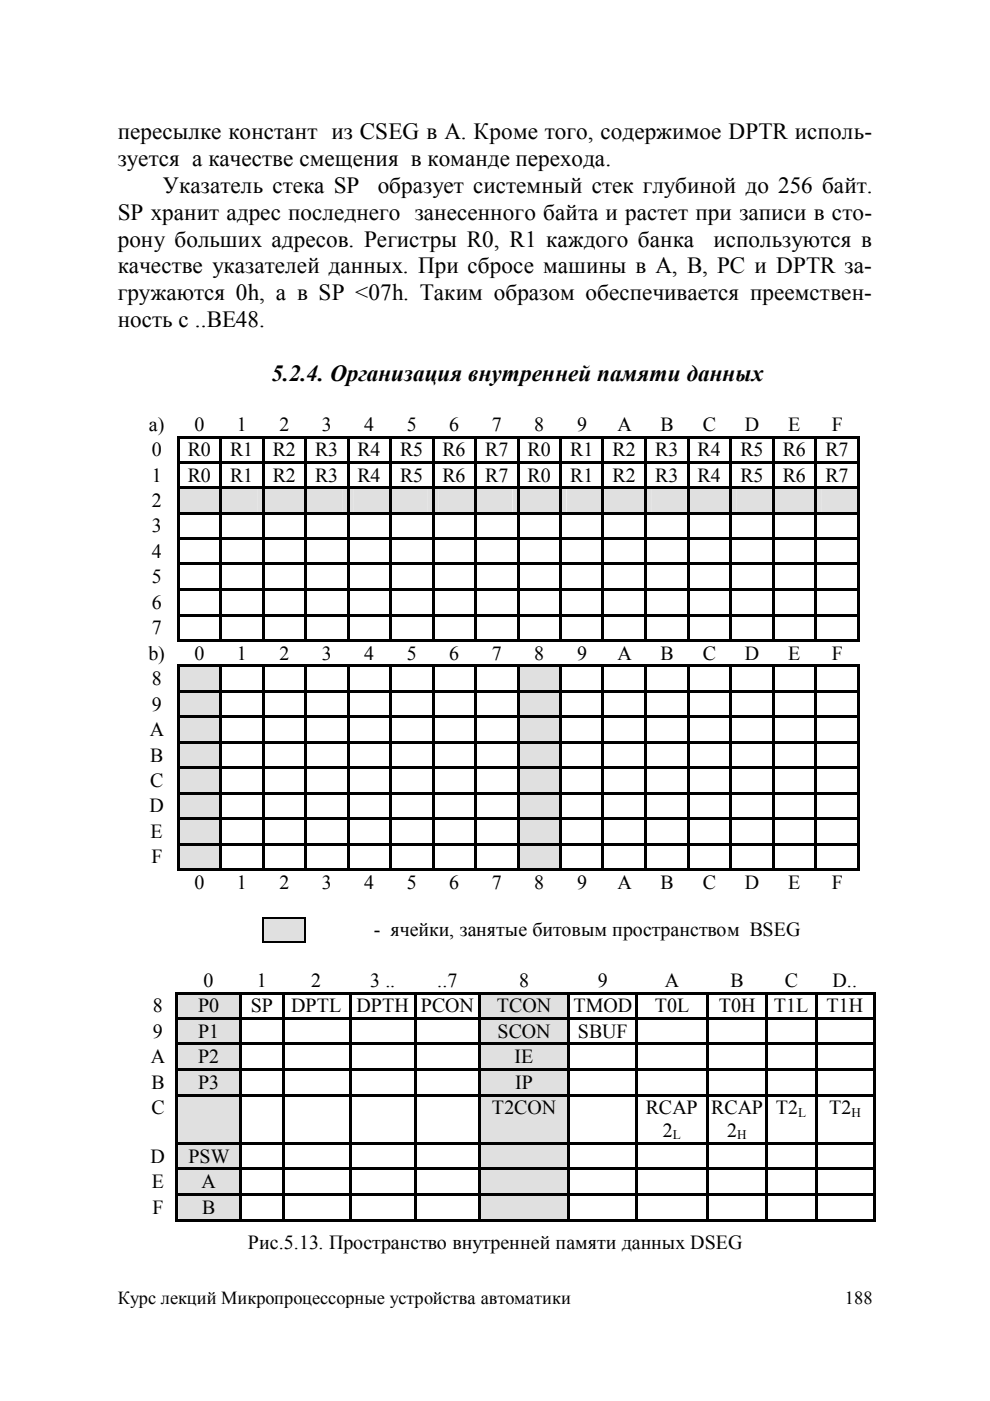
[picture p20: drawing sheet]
<svg xmlns="http://www.w3.org/2000/svg" width="210mm" height="297mm" viewBox="0 0 210 297" stroke-linecap="round" stroke-linejoin="round" font-family="sans-serif">
<defs><g id="words">
<g font-size="4.9">
<text x="25" y="29.5">пересылке констант из CSEG в A. Кроме того, содержимое DPTR исполь-</text>
<text x="25" y="35.2">зуется а качестве смещения в команде перехода.</text>
<text x="34.5" y="40.9">Указатель стека SP</text>
<text x="80.1" y="40.9">образует системный стек глубиной до 256 байт.</text>
<text x="25" y="46.6">SP хранит адрес последнего занесенного байта и растет при записи в сто-</text>
<text x="25" y="52.3">рону больших адресов. Регистры R0, R1 каждого банка</text>
<text x="151.2" y="52.3">используются в</text>
<text x="25" y="57.9">качестве указателей данных. При сбросе машины в A, B, PC и DPTR за-</text>
<text x="25" y="63.6">гружаются 0h, а в SP &lt;07h. Таким образом обеспечивается преемствен-</text>
<text x="25" y="69.3">ность с ..ВЕ48.</text>
<text x="57.6" y="80.7">5.2.4. Организация внутренней памяти данных</text>
</g>
<g font-size="4.2">
<text x="31.6" y="91.3">a)</text>
<text x="41.2" y="91.3">0</text>
<text x="50.2" y="91.3">1</text>
<text x="59.3" y="91.3">2</text>
<text x="68.2" y="91.3">3</text>
<text x="77.2" y="91.3">4</text>
<text x="86.3" y="91.3">5</text>
<text x="95.2" y="91.3">6</text>
<text x="104.3" y="91.3">7</text>
<text x="113.3" y="91.3">8</text>
<text x="122.3" y="91.3">9</text>
<text x="130.9" y="91.3">A</text>
<text x="140" y="91.3">B</text>
<text x="149" y="91.3">C</text>
<text x="157.9" y="91.3">D</text>
<text x="167.1" y="91.3">E</text>
<text x="176.4" y="91.3">F</text>
<text x="32.2" y="96.7">0</text>
<text x="39.8" y="96.7">R0</text>
<text x="48.8" y="96.7">R1</text>
<text x="57.8" y="96.7">R2</text>
<text x="66.8" y="96.7">R3</text>
<text x="75.8" y="96.7">R4</text>
<text x="84.8" y="96.7">R5</text>
<text x="93.8" y="96.7">R6</text>
<text x="102.9" y="96.7">R7</text>
<text x="111.8" y="96.7">R0</text>
<text x="120.9" y="96.7">R1</text>
<text x="129.9" y="96.7">R2</text>
<text x="138.9" y="96.7">R3</text>
<text x="147.9" y="96.7">R4</text>
<text x="157" y="96.7">R5</text>
<text x="165.9" y="96.7">R6</text>
<text x="175" y="96.7">R7</text>
<text x="32.2" y="102.1">1</text>
<text x="32.2" y="107.5">2</text>
<text x="39.8" y="102.1">R0</text>
<text x="48.8" y="102.1">R1</text>
<text x="57.8" y="102.1">R2</text>
<text x="66.8" y="102.1">R3</text>
<text x="75.8" y="102.1">R4</text>
<text x="84.8" y="102.1">R5</text>
<text x="93.8" y="102.1">R6</text>
<text x="102.9" y="102.1">R7</text>
<text x="111.8" y="102.1">R0</text>
<text x="120.9" y="102.1">R1</text>
<text x="129.9" y="102.1">R2</text>
<text x="138.9" y="102.1">R3</text>
<text x="147.9" y="102.1">R4</text>
<text x="157" y="102.1">R5</text>
<text x="165.9" y="102.1">R6</text>
<text x="175" y="102.1">R7</text>
<text x="32.2" y="112.9">3</text>
<text x="32.2" y="118.3">4</text>
<text x="32.2" y="123.6">5</text>
<text x="32.2" y="129.1">6</text>
<text x="32.2" y="134.5">7</text>
<text x="31.5" y="139.9">b)</text>
<text x="41.2" y="139.9">0</text>
<text x="50.2" y="139.9">1</text>
<text x="59.3" y="139.9">2</text>
<text x="68.2" y="139.9">3</text>
<text x="77.2" y="139.9">4</text>
<text x="86.3" y="139.9">5</text>
<text x="95.2" y="139.9">6</text>
<text x="104.3" y="139.9">7</text>
<text x="113.3" y="139.9">8</text>
<text x="122.3" y="139.9">9</text>
<text x="130.9" y="139.9">A</text>
<text x="140" y="139.9">B</text>
<text x="149" y="139.9">C</text>
<text x="157.9" y="139.9">D</text>
<text x="167.1" y="139.9">E</text>
<text x="176.4" y="139.9">F</text>
<text x="32.2" y="145.2">8</text>
<text x="32.2" y="150.7">9</text>
<text x="31.7" y="156.1">A</text>
<text x="31.8" y="161.5">B</text>
<text x="31.8" y="166.8">C</text>
<text x="31.7" y="172.2">D</text>
<text x="31.9" y="177.7">E</text>
<text x="32.1" y="183.1">F</text>
<text x="41.2" y="188.4">0</text>
<text x="50.2" y="188.4">1</text>
<text x="59.3" y="188.4">2</text>
<text x="68.2" y="188.4">3</text>
<text x="77.2" y="188.4">4</text>
<text x="86.3" y="188.4">5</text>
<text x="95.2" y="188.4">6</text>
<text x="104.3" y="188.4">7</text>
<text x="113.3" y="188.4">8</text>
<text x="122.3" y="188.4">9</text>
<text x="130.9" y="188.4">A</text>
<text x="140" y="188.4">B</text>
<text x="149" y="188.4">C</text>
<text x="157.9" y="188.4">D</text>
<text x="167.1" y="188.4">E</text>
<text x="176.4" y="188.4">F</text>
<text x="79.2" y="198.5">- ячейки, занятые битовым пространством BSEG</text>
<text x="43.2" y="209.2">0</text>
<text x="54.4" y="209.2">1</text>
<text x="66" y="209.2">2</text>
<text x="78.5" y="209.2">3 ..</text>
<text x="92.7" y="209.2">..7</text>
<text x="110.1" y="209.2">8</text>
<text x="126.7" y="209.2">9</text>
<text x="141" y="209.2">A</text>
<text x="154.9" y="209.2">B</text>
<text x="166.4" y="209.2">C</text>
<text x="176.5" y="209.2">D..</text>
<text x="32.4" y="214.7">8</text>
<text x="42" y="214.7">P0</text>
<text x="53.2" y="214.7">SP</text>
<text x="61.7" y="214.7">DPTL</text>
<text x="75.6" y="214.7">DPTH</text>
<text x="89.2" y="214.7">PCON</text>
<text x="105.3" y="214.7">TCON</text>
<text x="121.6" y="214.7">TMOD</text>
<text x="138.9" y="214.7">T0L</text>
<text x="152.4" y="214.7">T0H</text>
<text x="164.1" y="214.7">T1L</text>
<text x="175.3" y="214.7">T1H</text>
<text x="32.4" y="220.1">9</text>
<text x="42" y="220.1">P1</text>
<text x="105.5" y="220.1">SCON</text>
<text x="122.5" y="220.1">SBUF</text>
<text x="32" y="225.4">A</text>
<text x="42" y="225.4">P2</text>
<text x="109.1" y="225.4">IE</text>
<text x="32.1" y="230.8">B</text>
<text x="42" y="230.8">P3</text>
<text x="109.2" y="230.8">IP</text>
<text x="32.1" y="236.2">C</text>
<text x="104.3" y="236.2">T2CON</text>
<text x="136.9" y="236.2">RCAP</text>
<text x="150.8" y="236.2">RCAP</text>
<text x="164.5" y="236.2">T2</text>
<text x="175.8" y="236.2">T2</text>
<text x="140.5" y="241.1">2</text>
<text x="154.2" y="241.1">2</text>
<text x="31.9" y="246.5">D</text>
<text x="32.2" y="251.9">E</text>
<text x="40" y="246.5">PSW</text>
<text x="42.8" y="251.9">A</text>
<text x="32.3" y="257.3">F</text>
<text x="42.8" y="257.3">B</text>
<text x="52.6" y="264.9">Рис.5.13. Пространство внутренней памяти данных DSEG</text>
</g>
<g font-size="3.9">
<text x="25" y="276.4">Курс лекций Микропроцессорные устройства автоматики</text>
<text x="179.2" y="276.4">188</text>
</g>
<g font-size="2.8">
<text x="169.2" y="236.8">L</text>
<text x="180.5" y="236.8">H</text>
<text x="142.7" y="241.6">L</text>
<text x="156.3" y="241.6">H</text>
</g>
</g></defs>
<g fill="#000">
<path d="M37.5 92.4h.5v.5h-.5zM37.5 92.9h.5v4.9h-.5zM37.5 97.8h.5v.5h-.5zM38 92.4h.5v.5h-.5zM38 97.8h8.5v.5h-8.5zM38.5 92.4h8v.5h-8zM46.5 92.4h.5v.5h-.5zM46.5 92.9h.5v4.9h-.5zM46.5 97.8h.5v.5h-.5zM47 92.4h.5v.5h-.5zM47 97.8h8.5v.5h-8.5zM47.5 92.4h8v.5h-8z"/>
<path d="M55.5 92.4h.5v.5h-.5zM55.5 92.9h.5v4.9h-.5zM55.5 97.8h.5v.5h-.5zM56 92.4h.6v.5h-.6zM56 97.8h8.5v.5h-8.5zM56.6 92.4h7.9v.5h-7.9zM64.5 92.4h.5v.5h-.5zM64.5 92.9h.5v4.9h-.5zM64.5 97.8h.5v.5h-.5zM65 92.4h.5v.5h-.5zM65 97.8h8.6v.5h-8.6zM65.5 92.4h8.1v.5h-8.1z"/>
<path d="M73.6 92.4h.5v.5h-.5zM73.6 92.9h.5v4.9h-.5zM73.6 97.8h.5v.5h-.5zM74.1 92.4h.5v.5h-.5zM74.1 97.8h8.4v.5h-8.4zM74.6 92.4h7.9v.5h-7.9zM82.5 92.4h.6v.5h-.6zM82.5 92.9h.6v4.9h-.6zM82.5 97.8h.6v.5h-.6zM83.1 92.4h.5v.5h-.5zM83.1 97.8h8.5v.5h-8.5zM83.6 92.4h8v.5h-8z"/>
<path d="M91.6 92.4h.5v.5h-.5zM91.6 92.9h.5v4.9h-.5zM91.6 97.8h.5v.5h-.5zM92.1 92.4h.5v.5h-.5zM92.1 97.8h8.5v.5h-8.5zM92.6 92.4h8v.5h-8zM100.6 92.4h.5v.5h-.5zM100.6 92.9h.5v4.9h-.5zM100.6 97.8h.5v.5h-.5zM101.1 92.4h.5v.5h-.5zM101.1 97.8h8.5v.5h-8.5zM101.6 92.4h8v.5h-8z"/>
<path d="M109.6 92.4h.6v.5h-.6zM109.6 92.9h.6v4.9h-.6zM109.6 97.8h.6v.5h-.6zM110.2 92.4h.5v.5h-.5zM110.2 97.8h8.4v.5h-8.4zM110.7 92.4h7.9v.5h-7.9zM118.6 92.4h.5v.5h-.5zM118.6 92.9h.5v4.9h-.5zM118.6 97.8h.5v.5h-.5zM119.1 92.4h.5v.5h-.5zM119.1 97.8h8.5v.5h-8.5zM119.6 92.4h8v.5h-8z"/>
<path d="M127.6 92.4h.5v.5h-.5zM127.6 92.9h.5v4.9h-.5zM127.6 97.8h.5v.5h-.5zM128.1 92.4h.5v.5h-.5zM128.1 97.8h8.6v.5h-8.6zM128.6 92.4h8.1v.5h-8.1zM136.7 92.4h.5v.5h-.5zM136.7 92.9h.5v4.9h-.5zM136.7 97.8h.5v.5h-.5zM137.2 92.4h.5v.5h-.5zM137.2 97.8h8.4v.5h-8.4zM137.7 92.4h7.9v.5h-7.9z"/>
<path d="M145.6 92.4h.5v.5h-.5zM145.6 92.9h.5v4.9h-.5zM145.6 97.8h.5v.5h-.5zM146.1 92.4h.5v.5h-.5zM146.1 97.8h8.6v.5h-8.6zM146.6 92.4h8.1v.5h-8.1zM154.7 92.4h.5v.5h-.5zM154.7 92.9h.5v4.9h-.5zM154.7 97.8h.5v.5h-.5zM155.2 92.4h.5v.5h-.5zM155.2 97.8h8.5v.5h-8.5zM155.7 92.4h8v.5h-8z"/>
<path d="M163.7 92.4h.5v.5h-.5zM163.7 92.9h.5v4.9h-.5zM163.7 97.8h.5v.5h-.5zM164.2 92.4h.5v.5h-.5zM164.2 97.8h8.5v.5h-8.5zM164.7 92.4h8v.5h-8zM172.7 92.4h.5v.5h-.5zM172.7 92.9h.5v4.9h-.5zM172.7 97.8h.5v.5h-.5zM173.2 92.4h.5v.5h-.5zM173.2 97.8h8.5v.5h-8.5zM173.7 92.4h8v.5h-8z"/>
<path d="M181.7 92.4h.5v.5h-.5zM181.7 92.9h.5v4.9h-.5zM181.7 97.8h.5v.5h-.5zM37.5 98.3h.5v4.9h-.5zM46.5 98.3h.5v4.9h-.5zM55.5 98.3h.5v4.9h-.5zM64.5 98.3h.5v4.9h-.5zM73.6 98.3h.5v4.9h-.5zM82.5 98.3h.6v4.9h-.6zM91.6 98.3h.5v4.9h-.5zM100.6 98.3h.5v4.9h-.5zM109.6 98.3h.6v4.9h-.6z"/>
<path d="M118.6 98.3h.5v4.9h-.5zM127.6 98.3h.5v4.9h-.5zM136.7 98.3h.5v4.9h-.5zM145.6 98.3h.5v4.9h-.5zM154.7 98.3h.5v4.9h-.5zM163.7 98.3h.5v4.9h-.5zM172.7 98.3h.5v4.9h-.5zM181.7 98.3h.5v4.9h-.5z"/>
</g>
<g fill="#e0e0e0">
<path d="M38 103.7h8.5v4.9h-8.5z"/>
<path d="M39 103.7h6.6v4.9h-6.6z"/>
<path d="M47 103.7h8.5v4.9h-8.5z"/>
<path d="M48 103.7h6.5v4.9h-6.5z"/>
<path d="M56 103.7h8.5v4.9h-8.5z"/>
<path d="M57.1 103.7h6.5v4.9h-6.5z"/>
<path d="M65 103.7h8.6v4.9h-8.6z"/>
<path d="M66 103.7h6.6v4.9h-6.6z"/>
<path d="M74.1 103.7h8.4v4.9h-8.4z"/>
<path d="M75 103.7h6.5v4.9h-6.5z"/>
<path d="M83.1 103.7h8.5v4.9h-8.5z"/>
<path d="M84.1 103.7h6.5v4.9h-6.5z"/>
<path d="M92.1 103.7h8.5v4.9h-8.5z"/>
<path d="M93 103.7h6.6v4.9h-6.6z"/>
<path d="M101.1 103.7h8.5v4.9h-8.5z"/>
<path d="M102.1 103.7h6.5v4.9h-6.5z"/>
<path d="M110.2 103.7h8.4v4.9h-8.4z"/>
<path d="M111.1 103.7h6.5v4.9h-6.5z"/>
<path d="M119.1 103.7h8.5v4.9h-8.5z"/>
<path d="M120.1 103.7h6.6v4.9h-6.6z"/>
<path d="M128.1 103.7h8.6v4.9h-8.6z"/>
<path d="M129.1 103.7h6.5v4.9h-6.5z"/>
<path d="M137.2 103.7h8.4v4.9h-8.4z"/>
<path d="M138.2 103.7h6.5v4.9h-6.5z"/>
<path d="M146.1 103.7h8.6v4.9h-8.6z"/>
<path d="M147.2 103.7h6.5v4.9h-6.5z"/>
<path d="M155.2 103.7h8.5v4.9h-8.5z"/>
<path d="M156.2 103.7h6.5v4.9h-6.5z"/>
<path d="M164.2 103.7h8.5v4.9h-8.5z"/>
<path d="M165.2 103.7h6.5v4.9h-6.5z"/>
<path d="M173.2 103.7h8.5v4.9h-8.5z"/>
<path d="M174.2 103.7h6.6v4.9h-6.6z"/>
</g>
<g fill="#000">
<path d="M37.5 103.2h.5v.5h-.5zM37.5 103.7h.5v4.9h-.5zM37.5 108.6h.5v.5h-.5zM37.5 109.1h.5v4.9h-.5zM37.5 114h.5v.5h-.5zM37.5 114.5h.5v4.8h-.5zM37.5 119.3h.5v.5h-.5zM38 103.2h8.5v.5h-8.5zM38 108.6h8.5v.5h-8.5zM38 114h8.5v.5h-8.5zM38 119.3h8.5v.5h-8.5zM46.5 103.2h.5v.5h-.5z"/>
<path d="M46.5 103.7h.5v4.9h-.5zM46.5 108.6h.5v.5h-.5zM46.5 109.1h.5v4.9h-.5zM46.5 114h.5v.5h-.5zM46.5 114.5h.5v4.8h-.5zM46.5 119.3h.5v.5h-.5zM47 103.2h8.5v.5h-8.5zM47 108.6h8.5v.5h-8.5zM47 114h8.5v.5h-8.5zM47 119.3h8.5v.5h-8.5zM55.5 103.2h.5v.5h-.5zM55.5 103.7h.5v4.9h-.5z"/>
<path d="M55.5 108.6h.5v.5h-.5zM55.5 109.1h.5v4.9h-.5zM55.5 114h.5v.5h-.5zM55.5 114.5h.5v4.8h-.5zM55.5 119.3h.5v.5h-.5zM56 103.2h8.5v.5h-8.5zM56 108.6h8.5v.5h-8.5zM56 114h8.5v.5h-8.5zM56 119.3h8.5v.5h-8.5zM64.5 103.2h.5v.5h-.5zM64.5 103.7h.5v4.9h-.5zM64.5 108.6h.5v.5h-.5z"/>
<path d="M64.5 109.1h.5v4.9h-.5zM64.5 114h.5v.5h-.5zM64.5 114.5h.5v4.8h-.5zM64.5 119.3h.5v.5h-.5zM65 103.2h8.6v.5h-8.6zM65 108.6h8.6v.5h-8.6zM65 114h8.6v.5h-8.6zM65 119.3h8.6v.5h-8.6zM73.6 103.2h.5v.5h-.5zM73.6 103.7h.5v4.9h-.5zM73.6 108.6h.5v.5h-.5zM73.6 109.1h.5v4.9h-.5z"/>
<path d="M73.6 114h.5v.5h-.5zM73.6 114.5h.5v4.8h-.5zM73.6 119.3h.5v.5h-.5zM74.1 103.2h8.4v.5h-8.4zM74.1 108.6h8.4v.5h-8.4zM74.1 114h8.4v.5h-8.4zM74.1 119.3h8.4v.5h-8.4zM82.5 103.2h.6v.5h-.6zM82.5 103.7h.6v4.9h-.6zM82.5 108.6h.6v.5h-.6zM82.5 109.1h.6v4.9h-.6zM82.5 114h.6v.5h-.6z"/>
<path d="M82.5 114.5h.6v4.8h-.6zM82.5 119.3h.6v.5h-.6zM83.1 103.2h8.5v.5h-8.5zM83.1 108.6h8.5v.5h-8.5zM83.1 114h8.5v.5h-8.5zM83.1 119.3h8.5v.5h-8.5zM91.6 103.2h.5v.5h-.5zM91.6 103.7h.5v4.9h-.5zM91.6 108.6h.5v.5h-.5zM91.6 109.1h.5v4.9h-.5zM91.6 114h.5v.5h-.5zM91.6 114.5h.5v4.8h-.5z"/>
<path d="M91.6 119.3h.5v.5h-.5zM92.1 103.2h8.5v.5h-8.5zM92.1 108.6h8.5v.5h-8.5zM92.1 114h8.5v.5h-8.5zM92.1 119.3h8.5v.5h-8.5zM100.6 103.2h.5v.5h-.5zM100.6 103.7h.5v4.9h-.5zM100.6 108.6h.5v.5h-.5zM100.6 109.1h.5v4.9h-.5zM100.6 114h.5v.5h-.5zM100.6 114.5h.5v4.8h-.5zM100.6 119.3h.5v.5h-.5z"/>
<path d="M101.1 103.2h8.5v.5h-8.5zM101.1 108.6h8.5v.5h-8.5zM101.1 114h8.5v.5h-8.5zM101.1 119.3h8.5v.5h-8.5zM109.6 103.2h.6v.5h-.6zM109.6 103.7h.6v4.9h-.6zM109.6 108.6h.6v.5h-.6zM109.6 109.1h.6v4.9h-.6zM109.6 114h.6v.5h-.6zM109.6 114.5h.6v4.8h-.6zM109.6 119.3h.6v.5h-.6zM110.2 103.2h8.4v.5h-8.4z"/>
<path d="M110.2 108.6h8.4v.5h-8.4zM110.2 114h8.4v.5h-8.4zM110.2 119.3h8.4v.5h-8.4zM118.6 103.2h.5v.5h-.5zM118.6 103.7h.5v4.9h-.5zM118.6 108.6h.5v.5h-.5zM118.6 109.1h.5v4.9h-.5zM118.6 114h.5v.5h-.5zM118.6 114.5h.5v4.8h-.5zM118.6 119.3h.5v.5h-.5zM119.1 103.2h8.5v.5h-8.5zM119.1 108.6h8.5v.5h-8.5z"/>
<path d="M119.1 114h8.5v.5h-8.5zM119.1 119.3h8.5v.5h-8.5zM127.6 103.2h.5v.5h-.5zM127.6 103.7h.5v4.9h-.5zM127.6 108.6h.5v.5h-.5zM127.6 109.1h.5v4.9h-.5zM127.6 114h.5v.5h-.5zM127.6 114.5h.5v4.8h-.5zM127.6 119.3h.5v.5h-.5zM128.1 103.2h8.6v.5h-8.6zM128.1 108.6h8.6v.5h-8.6zM128.1 114h8.6v.5h-8.6z"/>
<path d="M128.1 119.3h8.6v.5h-8.6zM136.7 103.2h.5v.5h-.5zM136.7 103.7h.5v4.9h-.5zM136.7 108.6h.5v.5h-.5zM136.7 109.1h.5v4.9h-.5zM136.7 114h.5v.5h-.5zM136.7 114.5h.5v4.8h-.5zM136.7 119.3h.5v.5h-.5zM137.2 103.2h8.4v.5h-8.4zM137.2 108.6h8.4v.5h-8.4zM137.2 114h8.4v.5h-8.4zM137.2 119.3h8.4v.5h-8.4z"/>
<path d="M145.6 103.2h.5v.5h-.5zM145.6 103.7h.5v4.9h-.5zM145.6 108.6h.5v.5h-.5zM145.6 109.1h.5v4.9h-.5zM145.6 114h.5v.5h-.5zM145.6 114.5h.5v4.8h-.5zM145.6 119.3h.5v.5h-.5zM146.1 103.2h8.6v.5h-8.6zM146.1 108.6h8.6v.5h-8.6zM146.1 114h8.6v.5h-8.6zM146.1 119.3h8.6v.5h-8.6zM154.7 103.2h.5v.5h-.5z"/>
<path d="M154.7 103.7h.5v4.9h-.5zM154.7 108.6h.5v.5h-.5zM154.7 109.1h.5v4.9h-.5zM154.7 114h.5v.5h-.5zM154.7 114.5h.5v4.8h-.5zM154.7 119.3h.5v.5h-.5zM155.2 103.2h8.5v.5h-8.5zM155.2 108.6h8.5v.5h-8.5zM155.2 114h8.5v.5h-8.5zM155.2 119.3h8.5v.5h-8.5zM163.7 103.2h.5v.5h-.5zM163.7 103.7h.5v4.9h-.5z"/>
<path d="M163.7 108.6h.5v.5h-.5zM163.7 109.1h.5v4.9h-.5zM163.7 114h.5v.5h-.5zM163.7 114.5h.5v4.8h-.5zM163.7 119.3h.5v.5h-.5zM164.2 103.2h8.5v.5h-8.5zM164.2 108.6h8.5v.5h-8.5zM164.2 114h8.5v.5h-8.5zM164.2 119.3h8.5v.5h-8.5zM172.7 103.2h.5v.5h-.5zM172.7 103.7h.5v4.9h-.5zM172.7 108.6h.5v.5h-.5z"/>
<path d="M172.7 109.1h.5v4.9h-.5zM172.7 114h.5v.5h-.5zM172.7 114.5h.5v4.8h-.5zM172.7 119.3h.5v.5h-.5zM173.2 103.2h8.5v.5h-8.5zM173.2 108.6h8.5v.5h-8.5zM173.2 114h8.5v.5h-8.5zM173.2 119.3h8.5v.5h-8.5zM181.7 103.2h.5v.5h-.5zM181.7 103.7h.5v4.9h-.5zM181.7 108.6h.5v.5h-.5zM181.7 109.1h.5v4.9h-.5z"/>
<path d="M181.7 114h.5v.5h-.5zM181.7 114.5h.5v4.8h-.5zM181.7 119.3h.5v.5h-.5zM37.5 119.8h.5v4.9h-.5zM37.5 124.7h.5v.6h-.5zM37.5 125.3h.5v4.9h-.5zM37.5 130.2h.5v.5h-.5zM37.5 130.7h.5v4.9h-.5zM37.5 135.6h.5v.5h-.5zM38 124.7h8.5v.6h-8.5zM38 130.2h8.5v.5h-8.5zM38 135.6h.5v.5h-.5z"/>
<path d="M38.5 135.6h8v.5h-8zM46.5 119.8h.5v4.9h-.5zM46.5 124.7h.5v.6h-.5zM46.5 125.3h.5v4.9h-.5zM46.5 130.2h.5v.5h-.5zM46.5 130.7h.5v4.9h-.5zM46.5 135.6h.5v.5h-.5zM47 124.7h8.5v.6h-8.5zM47 130.2h8.5v.5h-8.5zM47 135.6h.5v.5h-.5zM47.5 135.6h8v.5h-8zM55.5 119.8h.5v4.9h-.5z"/>
<path d="M55.5 124.7h.5v.6h-.5zM55.5 125.3h.5v4.9h-.5zM55.5 130.2h.5v.5h-.5zM55.5 130.7h.5v4.9h-.5zM55.5 135.6h.5v.5h-.5zM56 124.7h8.5v.6h-8.5zM56 130.2h8.5v.5h-8.5zM56 135.6h.6v.5h-.6zM56.6 135.6h7.9v.5h-7.9zM64.5 119.8h.5v4.9h-.5zM64.5 124.7h.5v.6h-.5zM64.5 125.3h.5v4.9h-.5z"/>
<path d="M64.5 130.2h.5v.5h-.5zM64.5 130.7h.5v4.9h-.5zM64.5 135.6h.5v.5h-.5zM65 124.7h8.6v.6h-8.6zM65 130.2h8.6v.5h-8.6zM65 135.6h.5v.5h-.5zM65.5 135.6h8.1v.5h-8.1zM73.6 119.8h.5v4.9h-.5zM73.6 124.7h.5v.6h-.5zM73.6 125.3h.5v4.9h-.5zM73.6 130.2h.5v.5h-.5zM73.6 130.7h.5v4.9h-.5z"/>
<path d="M73.6 135.6h.5v.5h-.5zM74.1 124.7h8.4v.6h-8.4zM74.1 130.2h8.4v.5h-8.4zM74.1 135.6h.5v.5h-.5zM74.6 135.6h7.9v.5h-7.9zM82.5 119.8h.6v4.9h-.6zM82.5 124.7h.6v.6h-.6zM82.5 125.3h.6v4.9h-.6zM82.5 130.2h.6v.5h-.6zM82.5 130.7h.6v4.9h-.6zM82.5 135.6h.6v.5h-.6zM83.1 124.7h8.5v.6h-8.5z"/>
<path d="M83.1 130.2h8.5v.5h-8.5zM83.1 135.6h.5v.5h-.5zM83.6 135.6h8v.5h-8zM91.6 119.8h.5v4.9h-.5zM91.6 124.7h.5v.6h-.5zM91.6 125.3h.5v4.9h-.5zM91.6 130.2h.5v.5h-.5zM91.6 130.7h.5v4.9h-.5zM91.6 135.6h.5v.5h-.5zM92.1 124.7h8.5v.6h-8.5zM92.1 130.2h8.5v.5h-8.5zM92.1 135.6h.5v.5h-.5z"/>
<path d="M92.6 135.6h8v.5h-8zM100.6 119.8h.5v4.9h-.5zM100.6 124.7h.5v.6h-.5zM100.6 125.3h.5v4.9h-.5zM100.6 130.2h.5v.5h-.5zM100.6 130.7h.5v4.9h-.5zM100.6 135.6h.5v.5h-.5zM101.1 124.7h8.5v.6h-8.5zM101.1 130.2h8.5v.5h-8.5zM101.1 135.6h.5v.5h-.5zM101.6 135.6h8v.5h-8zM109.6 119.8h.6v4.9h-.6z"/>
<path d="M109.6 124.7h.6v.6h-.6zM109.6 125.3h.6v4.9h-.6zM109.6 130.2h.6v.5h-.6zM109.6 130.7h.6v4.9h-.6zM109.6 135.6h.6v.5h-.6zM110.2 124.7h8.4v.6h-8.4zM110.2 130.2h8.4v.5h-8.4zM110.2 135.6h.5v.5h-.5zM110.7 135.6h7.9v.5h-7.9zM118.6 119.8h.5v4.9h-.5zM118.6 124.7h.5v.6h-.5zM118.6 125.3h.5v4.9h-.5z"/>
<path d="M118.6 130.2h.5v.5h-.5zM118.6 130.7h.5v4.9h-.5zM118.6 135.6h.5v.5h-.5zM119.1 124.7h8.5v.6h-8.5zM119.1 130.2h8.5v.5h-8.5zM119.1 135.6h.5v.5h-.5zM119.6 135.6h8v.5h-8zM127.6 119.8h.5v4.9h-.5zM127.6 124.7h.5v.6h-.5zM127.6 125.3h.5v4.9h-.5zM127.6 130.2h.5v.5h-.5zM127.6 130.7h.5v4.9h-.5z"/>
<path d="M127.6 135.6h.5v.5h-.5zM128.1 124.7h8.6v.6h-8.6zM128.1 130.2h8.6v.5h-8.6zM128.1 135.6h.5v.5h-.5zM128.6 135.6h8.1v.5h-8.1zM136.7 119.8h.5v4.9h-.5zM136.7 124.7h.5v.6h-.5zM136.7 125.3h.5v4.9h-.5zM136.7 130.2h.5v.5h-.5zM136.7 130.7h.5v4.9h-.5zM136.7 135.6h.5v.5h-.5zM137.2 124.7h8.4v.6h-8.4z"/>
<path d="M137.2 130.2h8.4v.5h-8.4zM137.2 135.6h.5v.5h-.5zM137.7 135.6h7.9v.5h-7.9zM145.6 119.8h.5v4.9h-.5zM145.6 124.7h.5v.6h-.5zM145.6 125.3h.5v4.9h-.5zM145.6 130.2h.5v.5h-.5zM145.6 130.7h.5v4.9h-.5zM145.6 135.6h.5v.5h-.5zM146.1 124.7h8.6v.6h-8.6zM146.1 130.2h8.6v.5h-8.6zM146.1 135.6h.5v.5h-.5z"/>
<path d="M146.6 135.6h8.1v.5h-8.1zM154.7 119.8h.5v4.9h-.5zM154.7 124.7h.5v.6h-.5zM154.7 125.3h.5v4.9h-.5zM154.7 130.2h.5v.5h-.5zM154.7 130.7h.5v4.9h-.5zM154.7 135.6h.5v.5h-.5zM155.2 124.7h8.5v.6h-8.5zM155.2 130.2h8.5v.5h-8.5zM155.2 135.6h.5v.5h-.5zM155.7 135.6h8v.5h-8zM163.7 119.8h.5v4.9h-.5z"/>
<path d="M163.7 124.7h.5v.6h-.5zM163.7 125.3h.5v4.9h-.5zM163.7 130.2h.5v.5h-.5zM163.7 130.7h.5v4.9h-.5zM163.7 135.6h.5v.5h-.5zM164.2 124.7h8.5v.6h-8.5zM164.2 130.2h8.5v.5h-8.5zM164.2 135.6h.5v.5h-.5zM164.7 135.6h8v.5h-8zM172.7 119.8h.5v4.9h-.5zM172.7 124.7h.5v.6h-.5zM172.7 125.3h.5v4.9h-.5z"/>
<path d="M172.7 130.2h.5v.5h-.5zM172.7 130.7h.5v4.9h-.5zM172.7 135.6h.5v.5h-.5zM173.2 124.7h8.5v.6h-8.5zM173.2 130.2h8.5v.5h-8.5zM173.2 135.6h.5v.5h-.5zM173.7 135.6h8v.5h-8zM181.7 119.8h.5v4.9h-.5zM181.7 124.7h.5v.6h-.5zM181.7 125.3h.5v4.9h-.5zM181.7 130.2h.5v.5h-.5zM181.7 130.7h.5v4.9h-.5z"/>
<path d="M181.7 135.6h.5v.5h-.5z"/>
</g>
<g fill="#e0e0e0">
<path d="M38 141.4h8.5v4.9h-8.5z"/>
<path d="M39 141.4h6.6v4.9h-6.6z"/>
<path d="M110.2 141.4h8.4v4.9h-8.4z"/>
<path d="M111.1 141.4h6.5v4.9h-6.5z"/>
</g>
<g fill="#000">
<path d="M37.5 140.9h.5v.5h-.5zM37.5 141.4h.5v4.9h-.5zM38 140.9h.5v.5h-.5zM38.5 140.9h8v.5h-8zM46.5 140.9h.5v.5h-.5zM46.5 141.4h.5v4.9h-.5zM47 140.9h.5v.5h-.5zM47.5 140.9h8v.5h-8zM55.5 140.9h.5v.5h-.5zM55.5 141.4h.5v4.9h-.5zM56 140.9h.6v.5h-.6zM56.6 140.9h7.9v.5h-7.9z"/>
<path d="M64.5 140.9h.5v.5h-.5zM64.5 141.4h.5v4.9h-.5zM65 140.9h.5v.5h-.5zM65.5 140.9h8.1v.5h-8.1zM73.6 140.9h.5v.5h-.5zM73.6 141.4h.5v4.9h-.5zM74.1 140.9h.5v.5h-.5zM74.6 140.9h7.9v.5h-7.9zM82.5 140.9h.6v.5h-.6zM82.5 141.4h.6v4.9h-.6zM83.1 140.9h.5v.5h-.5zM83.6 140.9h8v.5h-8z"/>
<path d="M91.6 140.9h.5v.5h-.5zM91.6 141.4h.5v4.9h-.5zM92.1 140.9h.5v.5h-.5zM92.6 140.9h8v.5h-8zM100.6 140.9h.5v.5h-.5zM100.6 141.4h.5v4.9h-.5zM101.1 140.9h.5v.5h-.5zM101.6 140.9h8v.5h-8zM109.6 140.9h.6v.5h-.6zM109.6 141.4h.6v4.9h-.6zM110.2 140.9h.5v.5h-.5zM110.7 140.9h7.9v.5h-7.9z"/>
<path d="M118.6 140.9h.5v.5h-.5zM118.6 141.4h.5v4.9h-.5zM119.1 140.9h.5v.5h-.5zM119.6 140.9h8v.5h-8zM127.6 140.9h.5v.5h-.5zM127.6 141.4h.5v4.9h-.5zM128.1 140.9h.5v.5h-.5zM128.6 140.9h8.1v.5h-8.1zM136.7 140.9h.5v.5h-.5zM136.7 141.4h.5v4.9h-.5zM137.2 140.9h.5v.5h-.5zM137.7 140.9h7.9v.5h-7.9z"/>
<path d="M145.6 140.9h.5v.5h-.5zM145.6 141.4h.5v4.9h-.5zM146.1 140.9h.5v.5h-.5zM146.6 140.9h8.1v.5h-8.1zM154.7 140.9h.5v.5h-.5zM154.7 141.4h.5v4.9h-.5zM155.2 140.9h.5v.5h-.5zM155.7 140.9h8v.5h-8zM163.7 140.9h.5v.5h-.5zM163.7 141.4h.5v4.9h-.5zM164.2 140.9h.5v.5h-.5zM164.7 140.9h8v.5h-8z"/>
<path d="M172.7 140.9h.5v.5h-.5zM172.7 141.4h.5v4.9h-.5zM173.2 140.9h.5v.5h-.5zM173.7 140.9h8v.5h-8zM181.7 140.9h.5v.5h-.5zM181.7 141.4h.5v4.9h-.5z"/>
</g>
<g fill="#e0e0e0">
<path d="M38 146.8h8.5v5h-8.5z"/>
<path d="M39 146.8h6.6v5h-6.6z"/>
<path d="M110.2 146.8h8.4v5h-8.4z"/>
<path d="M111.1 146.8h6.5v5h-6.5z"/>
</g>
<g fill="#000">
<path d="M37.5 146.3h.5v.5h-.5zM37.5 146.8h.5v5h-.5zM38 146.3h8.5v.5h-8.5zM46.5 146.3h.5v.5h-.5zM46.5 146.8h.5v5h-.5zM47 146.3h8.5v.5h-8.5zM55.5 146.3h.5v.5h-.5zM55.5 146.8h.5v5h-.5zM56 146.3h8.5v.5h-8.5zM64.5 146.3h.5v.5h-.5zM64.5 146.8h.5v5h-.5zM65 146.3h8.6v.5h-8.6z"/>
<path d="M73.6 146.3h.5v.5h-.5zM73.6 146.8h.5v5h-.5zM74.1 146.3h8.4v.5h-8.4zM82.5 146.3h.6v.5h-.6zM82.5 146.8h.6v5h-.6zM83.1 146.3h8.5v.5h-8.5zM91.6 146.3h.5v.5h-.5zM91.6 146.8h.5v5h-.5zM92.1 146.3h8.5v.5h-8.5zM100.6 146.3h.5v.5h-.5zM100.6 146.8h.5v5h-.5zM101.1 146.3h8.5v.5h-8.5z"/>
<path d="M109.6 146.3h.6v.5h-.6zM109.6 146.8h.6v5h-.6zM110.2 146.3h8.4v.5h-8.4zM118.6 146.3h.5v.5h-.5zM118.6 146.8h.5v5h-.5zM119.1 146.3h8.5v.5h-8.5zM127.6 146.3h.5v.5h-.5zM127.6 146.8h.5v5h-.5zM128.1 146.3h8.6v.5h-8.6zM136.7 146.3h.5v.5h-.5zM136.7 146.8h.5v5h-.5zM137.2 146.3h8.4v.5h-8.4z"/>
<path d="M145.6 146.3h.5v.5h-.5zM145.6 146.8h.5v5h-.5zM146.1 146.3h8.6v.5h-8.6zM154.7 146.3h.5v.5h-.5zM154.7 146.8h.5v5h-.5zM155.2 146.3h8.5v.5h-8.5zM163.7 146.3h.5v.5h-.5zM163.7 146.8h.5v5h-.5zM164.2 146.3h8.5v.5h-8.5zM172.7 146.3h.5v.5h-.5zM172.7 146.8h.5v5h-.5zM173.2 146.3h8.5v.5h-8.5z"/>
<path d="M181.7 146.3h.5v.5h-.5zM181.7 146.8h.5v5h-.5z"/>
</g>
<g fill="#e0e0e0">
<path d="M38 152.3h8.5v4.9h-8.5z"/>
<path d="M39 152.3h6.6v4.8h-6.6z"/>
<path d="M110.2 152.3h8.4v4.9h-8.4z"/>
<path d="M111.1 152.3h6.5v4.8h-6.5z"/>
</g>
<g fill="#000">
<path d="M37.5 151.8h.5v.5h-.5zM37.5 152.3h.5v4.9h-.5zM38 151.8h8.5v.5h-8.5zM46.5 151.8h.5v.5h-.5zM46.5 152.3h.5v4.9h-.5zM47 151.8h8.5v.5h-8.5zM55.5 151.8h.5v.5h-.5zM55.5 152.3h.5v4.9h-.5zM56 151.8h8.5v.5h-8.5zM64.5 151.8h.5v.5h-.5zM64.5 152.3h.5v4.9h-.5zM65 151.8h8.6v.5h-8.6z"/>
<path d="M73.6 151.8h.5v.5h-.5zM73.6 152.3h.5v4.9h-.5zM74.1 151.8h8.4v.5h-8.4zM82.5 151.8h.6v.5h-.6zM82.5 152.3h.6v4.9h-.6zM83.1 151.8h8.5v.5h-8.5zM91.6 151.8h.5v.5h-.5zM91.6 152.3h.5v4.9h-.5zM92.1 151.8h8.5v.5h-8.5zM100.6 151.8h.5v.5h-.5zM100.6 152.3h.5v4.9h-.5zM101.1 151.8h8.5v.5h-8.5z"/>
<path d="M109.6 151.8h.6v.5h-.6zM109.6 152.3h.6v4.9h-.6zM110.2 151.8h8.4v.5h-8.4zM118.6 151.8h.5v.5h-.5zM118.6 152.3h.5v4.9h-.5zM119.1 151.8h8.5v.5h-8.5zM127.6 151.8h.5v.5h-.5zM127.6 152.3h.5v4.9h-.5zM128.1 151.8h8.6v.5h-8.6zM136.7 151.8h.5v.5h-.5zM136.7 152.3h.5v4.9h-.5zM137.2 151.8h8.4v.5h-8.4z"/>
<path d="M145.6 151.8h.5v.5h-.5zM145.6 152.3h.5v4.9h-.5zM146.1 151.8h8.6v.5h-8.6zM154.7 151.8h.5v.5h-.5zM154.7 152.3h.5v4.9h-.5zM155.2 151.8h8.5v.5h-8.5zM163.7 151.8h.5v.5h-.5zM163.7 152.3h.5v4.9h-.5zM164.2 151.8h8.5v.5h-8.5zM172.7 151.8h.5v.5h-.5zM172.7 152.3h.5v4.9h-.5zM173.2 151.8h8.5v.5h-8.5z"/>
<path d="M181.7 151.8h.5v.5h-.5zM181.7 152.3h.5v4.9h-.5z"/>
</g>
<g fill="#e0e0e0">
<path d="M38 157.7h8.5v4.8h-8.5z"/>
<path d="M39 157.7h6.6v4.8h-6.6z"/>
<path d="M110.2 157.7h8.4v4.8h-8.4z"/>
<path d="M111.1 157.7h6.5v4.8h-6.5z"/>
</g>
<g fill="#000">
<path d="M37.5 157.2h.5v.5h-.5zM38 157.2h8.5v.5h-8.5zM46.5 157.2h.5v.5h-.5zM47 157.2h8.5v.5h-8.5zM55.5 157.2h.5v.5h-.5zM56 157.2h8.5v.5h-8.5zM64.5 157.2h.5v.5h-.5zM65 157.2h8.6v.5h-8.6zM73.6 157.2h.5v.5h-.5zM74.1 157.2h8.4v.5h-8.4zM82.5 157.2h.6v.5h-.6zM83.1 157.2h8.5v.5h-8.5z"/>
<path d="M91.6 157.2h.5v.5h-.5zM92.1 157.2h8.5v.5h-8.5zM100.6 157.2h.5v.5h-.5zM101.1 157.2h8.5v.5h-8.5zM109.6 157.2h.6v.5h-.6zM110.2 157.2h8.4v.5h-8.4zM118.6 157.2h.5v.5h-.5zM119.1 157.2h8.5v.5h-8.5zM127.6 157.2h.5v.5h-.5zM128.1 157.2h8.6v.5h-8.6zM136.7 157.2h.5v.5h-.5zM137.2 157.2h8.4v.5h-8.4z"/>
<path d="M145.6 157.2h.5v.5h-.5zM146.1 157.2h8.6v.5h-8.6zM154.7 157.2h.5v.5h-.5zM155.2 157.2h8.5v.5h-8.5zM163.7 157.2h.5v.5h-.5zM164.2 157.2h8.5v.5h-8.5zM172.7 157.2h.5v.5h-.5zM173.2 157.2h8.5v.5h-8.5zM181.7 157.2h.5v.5h-.5zM37.5 157.7h.5v4.8h-.5zM46.5 157.7h.5v4.8h-.5zM55.5 157.7h.5v4.8h-.5z"/>
<path d="M64.5 157.7h.5v4.8h-.5zM73.6 157.7h.5v4.8h-.5zM82.5 157.7h.6v4.8h-.6zM91.6 157.7h.5v4.8h-.5zM100.6 157.7h.5v4.8h-.5zM109.6 157.7h.6v4.8h-.6zM118.6 157.7h.5v4.8h-.5zM127.6 157.7h.5v4.8h-.5zM136.7 157.7h.5v4.8h-.5zM145.6 157.7h.5v4.8h-.5zM154.7 157.7h.5v4.8h-.5zM163.7 157.7h.5v4.8h-.5z"/>
<path d="M172.7 157.7h.5v4.8h-.5zM181.7 157.7h.5v4.8h-.5z"/>
</g>
<g fill="#e0e0e0">
<path d="M38 163h8.5v4.9h-8.5z"/>
<path d="M39 163h6.6v4.9h-6.6z"/>
<path d="M110.2 163h8.4v4.9h-8.4z"/>
<path d="M111.1 163h6.5v4.9h-6.5z"/>
</g>
<g fill="#000">
<path d="M37.5 162.5h.5v.5h-.5zM37.5 163h.5v4.9h-.5zM38 162.5h8.5v.5h-8.5zM46.5 162.5h.5v.5h-.5zM46.5 163h.5v4.9h-.5zM47 162.5h8.5v.5h-8.5zM55.5 162.5h.5v.5h-.5zM55.5 163h.5v4.9h-.5zM56 162.5h8.5v.5h-8.5zM64.5 162.5h.5v.5h-.5zM64.5 163h.5v4.9h-.5zM65 162.5h8.6v.5h-8.6z"/>
<path d="M73.6 162.5h.5v.5h-.5zM73.6 163h.5v4.9h-.5zM74.1 162.5h8.4v.5h-8.4zM82.5 162.5h.6v.5h-.6zM82.5 163h.6v4.9h-.6zM83.1 162.5h8.5v.5h-8.5zM91.6 162.5h.5v.5h-.5zM91.6 163h.5v4.9h-.5zM92.1 162.5h8.5v.5h-8.5zM100.6 162.5h.5v.5h-.5zM100.6 163h.5v4.9h-.5zM101.1 162.5h8.5v.5h-8.5z"/>
<path d="M109.6 162.5h.6v.5h-.6zM109.6 163h.6v4.9h-.6zM110.2 162.5h8.4v.5h-8.4zM118.6 162.5h.5v.5h-.5zM118.6 163h.5v4.9h-.5zM119.1 162.5h8.5v.5h-8.5zM127.6 162.5h.5v.5h-.5zM127.6 163h.5v4.9h-.5zM128.1 162.5h8.6v.5h-8.6zM136.7 162.5h.5v.5h-.5zM136.7 163h.5v4.9h-.5zM137.2 162.5h8.4v.5h-8.4z"/>
<path d="M145.6 162.5h.5v.5h-.5zM145.6 163h.5v4.9h-.5zM146.1 162.5h8.6v.5h-8.6zM154.7 162.5h.5v.5h-.5zM154.7 163h.5v4.9h-.5zM155.2 162.5h8.5v.5h-8.5zM163.7 162.5h.5v.5h-.5zM163.7 163h.5v4.9h-.5zM164.2 162.5h8.5v.5h-8.5zM172.7 162.5h.5v.5h-.5zM172.7 163h.5v4.9h-.5zM173.2 162.5h8.5v.5h-8.5z"/>
<path d="M181.7 162.5h.5v.5h-.5zM181.7 163h.5v4.9h-.5z"/>
</g>
<g fill="#e0e0e0">
<path d="M38 168.4h8.5v4.9h-8.5z"/>
<path d="M39 168.4h6.6v4.9h-6.6z"/>
<path d="M110.2 168.4h8.4v4.9h-8.4z"/>
<path d="M111.1 168.4h6.5v4.9h-6.5z"/>
</g>
<g fill="#000">
<path d="M37.5 167.9h.5v.5h-.5zM37.5 168.4h.5v4.9h-.5zM38 167.9h8.5v.5h-8.5zM46.5 167.9h.5v.5h-.5zM46.5 168.4h.5v4.9h-.5zM47 167.9h8.5v.5h-8.5zM55.5 167.9h.5v.5h-.5zM55.5 168.4h.5v4.9h-.5zM56 167.9h8.5v.5h-8.5zM64.5 167.9h.5v.5h-.5zM64.5 168.4h.5v4.9h-.5zM65 167.9h8.6v.5h-8.6z"/>
<path d="M73.6 167.9h.5v.5h-.5zM73.6 168.4h.5v4.9h-.5zM74.1 167.9h8.4v.5h-8.4zM82.5 167.9h.6v.5h-.6zM82.5 168.4h.6v4.9h-.6zM83.1 167.9h8.5v.5h-8.5zM91.6 167.9h.5v.5h-.5zM91.6 168.4h.5v4.9h-.5zM92.1 167.9h8.5v.5h-8.5zM100.6 167.9h.5v.5h-.5zM100.6 168.4h.5v4.9h-.5zM101.1 167.9h8.5v.5h-8.5z"/>
<path d="M109.6 167.9h.6v.5h-.6zM109.6 168.4h.6v4.9h-.6zM110.2 167.9h8.4v.5h-8.4zM118.6 167.9h.5v.5h-.5zM118.6 168.4h.5v4.9h-.5zM119.1 167.9h8.5v.5h-8.5zM127.6 167.9h.5v.5h-.5zM127.6 168.4h.5v4.9h-.5zM128.1 167.9h8.6v.5h-8.6zM136.7 167.9h.5v.5h-.5zM136.7 168.4h.5v4.9h-.5zM137.2 167.9h8.4v.5h-8.4z"/>
<path d="M145.6 167.9h.5v.5h-.5zM145.6 168.4h.5v4.9h-.5zM146.1 167.9h8.6v.5h-8.6zM154.7 167.9h.5v.5h-.5zM154.7 168.4h.5v4.9h-.5zM155.2 167.9h8.5v.5h-8.5zM163.7 167.9h.5v.5h-.5zM163.7 168.4h.5v4.9h-.5zM164.2 167.9h8.5v.5h-8.5zM172.7 167.9h.5v.5h-.5zM172.7 168.4h.5v4.9h-.5zM173.2 167.9h8.5v.5h-8.5z"/>
<path d="M181.7 167.9h.5v.5h-.5zM181.7 168.4h.5v4.9h-.5z"/>
</g>
<g fill="#e0e0e0">
<path d="M38 173.8h8.5v5h-8.5z"/>
<path d="M39 173.8h6.6v4.9h-6.6z"/>
<path d="M110.2 173.8h8.4v5h-8.4z"/>
<path d="M111.1 173.8h6.5v4.9h-6.5z"/>
</g>
<g fill="#000">
<path d="M37.5 173.3h.5v.5h-.5zM37.5 173.8h.5v5h-.5zM38 173.3h8.5v.5h-8.5zM46.5 173.3h.5v.5h-.5zM46.5 173.8h.5v5h-.5zM47 173.3h8.5v.5h-8.5zM55.5 173.3h.5v.5h-.5zM55.5 173.8h.5v5h-.5zM56 173.3h8.5v.5h-8.5zM64.5 173.3h.5v.5h-.5zM64.5 173.8h.5v5h-.5zM65 173.3h8.6v.5h-8.6z"/>
<path d="M73.6 173.3h.5v.5h-.5zM73.6 173.8h.5v5h-.5zM74.1 173.3h8.4v.5h-8.4zM82.5 173.3h.6v.5h-.6zM82.5 173.8h.6v5h-.6zM83.1 173.3h8.5v.5h-8.5zM91.6 173.3h.5v.5h-.5zM91.6 173.8h.5v5h-.5zM92.1 173.3h8.5v.5h-8.5zM100.6 173.3h.5v.5h-.5zM100.6 173.8h.5v5h-.5zM101.1 173.3h8.5v.5h-8.5z"/>
<path d="M109.6 173.3h.6v.5h-.6zM109.6 173.8h.6v5h-.6zM110.2 173.3h8.4v.5h-8.4zM118.6 173.3h.5v.5h-.5zM118.6 173.8h.5v5h-.5zM119.1 173.3h8.5v.5h-8.5zM127.6 173.3h.5v.5h-.5zM127.6 173.8h.5v5h-.5zM128.1 173.3h8.6v.5h-8.6zM136.7 173.3h.5v.5h-.5zM136.7 173.8h.5v5h-.5zM137.2 173.3h8.4v.5h-8.4z"/>
<path d="M145.6 173.3h.5v.5h-.5zM145.6 173.8h.5v5h-.5zM146.1 173.3h8.6v.5h-8.6zM154.7 173.3h.5v.5h-.5zM154.7 173.8h.5v5h-.5zM155.2 173.3h8.5v.5h-8.5zM163.7 173.3h.5v.5h-.5zM163.7 173.8h.5v5h-.5zM164.2 173.3h8.5v.5h-8.5zM172.7 173.3h.5v.5h-.5zM172.7 173.8h.5v5h-.5zM173.2 173.3h8.5v.5h-8.5z"/>
<path d="M181.7 173.3h.5v.5h-.5zM181.7 173.8h.5v5h-.5z"/>
</g>
<g fill="#e0e0e0">
<path d="M38 179.3h8.5v4.8h-8.5z"/>
<path d="M39 179.3h6.6v4.8h-6.6z"/>
<path d="M110.2 179.3h8.4v4.8h-8.4z"/>
<path d="M111.1 179.3h6.5v4.8h-6.5z"/>
</g>
<g fill="#000">
<path d="M37.5 178.8h.5v.5h-.5zM38 178.8h8.5v.5h-8.5zM46.5 178.8h.5v.5h-.5zM47 178.8h8.5v.5h-8.5zM55.5 178.8h.5v.5h-.5zM56 178.8h8.5v.5h-8.5zM64.5 178.8h.5v.5h-.5zM65 178.8h8.6v.5h-8.6zM73.6 178.8h.5v.5h-.5zM74.1 178.8h8.4v.5h-8.4zM82.5 178.8h.6v.5h-.6zM83.1 178.8h8.5v.5h-8.5z"/>
<path d="M91.6 178.8h.5v.5h-.5zM92.1 178.8h8.5v.5h-8.5zM100.6 178.8h.5v.5h-.5zM101.1 178.8h8.5v.5h-8.5zM109.6 178.8h.6v.5h-.6zM110.2 178.8h8.4v.5h-8.4zM118.6 178.8h.5v.5h-.5zM119.1 178.8h8.5v.5h-8.5zM127.6 178.8h.5v.5h-.5zM128.1 178.8h8.6v.5h-8.6zM136.7 178.8h.5v.5h-.5zM137.2 178.8h8.4v.5h-8.4z"/>
<path d="M145.6 178.8h.5v.5h-.5zM146.1 178.8h8.6v.5h-8.6zM154.7 178.8h.5v.5h-.5zM155.2 178.8h8.5v.5h-8.5zM163.7 178.8h.5v.5h-.5zM164.2 178.8h8.5v.5h-8.5zM172.7 178.8h.5v.5h-.5zM173.2 178.8h8.5v.5h-8.5zM181.7 178.8h.5v.5h-.5zM37.5 179.3h.5v4.8h-.5zM37.5 184.1h.5v.5h-.5zM38 184.1h.5v.5h-.5z"/>
<path d="M38.5 184.1h8v.5h-8zM46.5 179.3h.5v4.8h-.5zM46.5 184.1h.5v.5h-.5zM47 184.1h.5v.5h-.5zM47.5 184.1h8v.5h-8zM55.5 179.3h.5v4.8h-.5zM55.5 184.1h.5v.5h-.5zM56 184.1h.6v.5h-.6zM56.6 184.1h7.9v.5h-7.9zM64.5 179.3h.5v4.8h-.5zM64.5 184.1h.5v.5h-.5zM65 184.1h.5v.5h-.5z"/>
<path d="M65.5 184.1h8.1v.5h-8.1zM73.6 179.3h.5v4.8h-.5zM73.6 184.1h.5v.5h-.5zM74.1 184.1h.5v.5h-.5zM74.6 184.1h7.9v.5h-7.9zM82.5 179.3h.6v4.8h-.6zM82.5 184.1h.6v.5h-.6zM83.1 184.1h.5v.5h-.5zM83.6 184.1h8v.5h-8zM91.6 179.3h.5v4.8h-.5zM91.6 184.1h.5v.5h-.5zM92.1 184.1h.5v.5h-.5z"/>
<path d="M92.6 184.1h8v.5h-8zM100.6 179.3h.5v4.8h-.5zM100.6 184.1h.5v.5h-.5zM101.1 184.1h.5v.5h-.5zM101.6 184.1h8v.5h-8zM109.6 179.3h.6v4.8h-.6zM109.6 184.1h.6v.5h-.6zM110.2 184.1h.5v.5h-.5zM110.7 184.1h7.9v.5h-7.9zM118.6 179.3h.5v4.8h-.5zM118.6 184.1h.5v.5h-.5zM119.1 184.1h.5v.5h-.5z"/>
<path d="M119.6 184.1h8v.5h-8zM127.6 179.3h.5v4.8h-.5zM127.6 184.1h.5v.5h-.5zM128.1 184.1h.5v.5h-.5zM128.6 184.1h8.1v.5h-8.1zM136.7 179.3h.5v4.8h-.5zM136.7 184.1h.5v.5h-.5zM137.2 184.1h.5v.5h-.5zM137.7 184.1h7.9v.5h-7.9zM145.6 179.3h.5v4.8h-.5zM145.6 184.1h.5v.5h-.5zM146.1 184.1h.5v.5h-.5z"/>
<path d="M146.6 184.1h8.1v.5h-8.1zM154.7 179.3h.5v4.8h-.5zM154.7 184.1h.5v.5h-.5zM155.2 184.1h.5v.5h-.5zM155.7 184.1h8v.5h-8zM163.7 179.3h.5v4.8h-.5zM163.7 184.1h.5v.5h-.5zM164.2 184.1h.5v.5h-.5zM164.7 184.1h8v.5h-8zM172.7 179.3h.5v4.8h-.5zM172.7 184.1h.5v.5h-.5zM173.2 184.1h.5v.5h-.5z"/>
<path d="M173.7 184.1h8v.5h-8zM181.7 179.3h.5v4.8h-.5zM181.7 184.1h.5v.5h-.5z"/>
</g>
<g fill="#e0e0e0">
<path d="M55.9 194.7h8.7v4.8h-8.7z"/>
<path d="M57.1 194.7h6.5v4.8h-6.5z"/>
</g>
<path d="M55.6 194.4h.3v.3h-.3zM55.6 199.5h.3v.3h-.3zM64.6 194.4h.3v.3h-.3zM64.6 199.5h.3v.3h-.3z" fill="#000"/>
<path d="M55.8 194.7v4.8M55.9 194.5h8.7M55.9 199.6h8.7M64.7 194.7v4.8" fill="none" stroke="#000" stroke-width=".25"/>
<g fill="#e0e0e0">
<path d="M37.8 210.8h13v5h-13z"/>
<path d="M38 210.8h12.6v4.9h-12.6z"/>
<path d="M101.9 210.8h18.4v5h-18.4z"/>
<path d="M102.2 210.8h17.9v4.9h-17.9z"/>
</g>
<g fill="#000">
<path d="M37.3 210.3h.5v.5h-.5zM37.3 210.8h.5v5h-.5zM37.8 210.3h.5v.5h-.5zM38.3 210.3h12.5v.5h-12.5zM50.8 210.3h.5v.5h-.5zM50.8 210.8h.5v5h-.5zM51.3 210.3h.5v.5h-.5zM51.8 210.3h8v.5h-8zM59.8 210.3h.5v.5h-.5zM59.8 210.8h.5v5h-.5zM60.3 210.3h.5v.5h-.5zM60.8 210.3h13.2v.5h-13.2z"/>
<path d="M74 210.3h.5v.5h-.5zM74 210.8h.5v5h-.5zM74.5 210.3h.5v.5h-.5zM75 210.3h12.8v.5h-12.8zM87.8 210.3h.5v.5h-.5zM87.8 210.8h.5v5h-.5zM88.3 210.3h.5v.5h-.5zM88.8 210.3h12.6v.5h-12.6zM101.4 210.3h.5v.5h-.5zM101.4 210.8h.5v5h-.5zM101.9 210.3h.5v.5h-.5zM102.4 210.3h17.9v.5h-17.9z"/>
<path d="M120.3 210.3h.5v.5h-.5zM120.3 210.8h.5v5h-.5zM120.8 210.3h.5v.5h-.5zM121.3 210.3h13.4v.5h-13.4zM134.7 210.3h.5v.5h-.5zM134.7 210.8h.5v5h-.5zM135.2 210.3h.5v.5h-.5zM135.7 210.3h14.1v.5h-14.1zM149.8 210.3h.5v.5h-.5zM149.8 210.8h.5v5h-.5zM150.3 210.3h.5v.5h-.5zM150.8 210.3h11.4v.5h-11.4z"/>
<path d="M162.2 210.3h.5v.5h-.5zM162.2 210.8h.5v5h-.5zM162.7 210.3h.5v.5h-.5zM163.2 210.3h9.6v.5h-9.6zM172.8 210.3h.5v.5h-.5zM172.8 210.8h.5v5h-.5zM173.3 210.3h.5v.5h-.5zM173.8 210.3h11.3v.5h-11.3zM185.1 210.3h.5v.5h-.5zM185.1 210.8h.5v5h-.5z"/>
</g>
<g fill="#e0e0e0">
<path d="M37.8 216.3h13v4.8h-13z"/>
<path d="M38 216.3h12.6v4.8h-12.6z"/>
<path d="M101.9 216.3h18.4v4.8h-18.4z"/>
<path d="M102.2 216.3h17.9v4.8h-17.9z"/>
</g>
<g fill="#000">
<path d="M37.3 215.8h.5v.5h-.5zM37.8 215.8h13v.5h-13zM50.8 215.8h.5v.5h-.5zM51.3 215.8h8.5v.5h-8.5zM59.8 215.8h.5v.5h-.5zM60.3 215.8h13.7v.5h-13.7zM74 215.8h.5v.5h-.5zM74.5 215.8h13.3v.5h-13.3zM87.8 215.8h.5v.5h-.5zM88.3 215.8h13.1v.5h-13.1zM101.4 215.8h.5v.5h-.5zM101.9 215.8h18.4v.5h-18.4z"/>
<path d="M120.3 215.8h.5v.5h-.5zM120.8 215.8h13.9v.5h-13.9zM134.7 215.8h.5v.5h-.5zM135.2 215.8h14.6v.5h-14.6zM149.8 215.8h.5v.5h-.5zM150.3 215.8h11.9v.5h-11.9zM162.2 215.8h.5v.5h-.5zM162.7 215.8h10.1v.5h-10.1zM172.8 215.8h.5v.5h-.5zM173.3 215.8h11.8v.5h-11.8zM185.1 215.8h.5v.5h-.5zM37.3 216.3h.5v4.8h-.5z"/>
<path d="M50.8 216.3h.5v4.8h-.5zM59.8 216.3h.5v4.8h-.5zM74 216.3h.5v4.8h-.5zM87.8 216.3h.5v4.8h-.5zM101.4 216.3h.5v4.8h-.5zM120.3 216.3h.5v4.8h-.5zM134.7 216.3h.5v4.8h-.5zM149.8 216.3h.5v4.8h-.5zM162.2 216.3h.5v4.8h-.5zM172.8 216.3h.5v4.8h-.5zM185.1 216.3h.5v4.8h-.5z"/>
</g>
<g fill="#e0e0e0">
<path d="M37.8 221.6h13v4.9h-13z"/>
<path d="M38 221.6h12.6v4.9h-12.6z"/>
<path d="M101.9 221.6h18.4v4.9h-18.4z"/>
<path d="M102.2 221.6h17.9v4.9h-17.9z"/>
</g>
<g fill="#000">
<path d="M37.3 221.1h.5v.5h-.5zM37.3 221.6h.5v4.9h-.5zM37.8 221.1h13v.5h-13zM50.8 221.1h.5v.5h-.5zM50.8 221.6h.5v4.9h-.5zM51.3 221.1h8.5v.5h-8.5zM59.8 221.1h.5v.5h-.5zM59.8 221.6h.5v4.9h-.5zM60.3 221.1h13.7v.5h-13.7zM74 221.1h.5v.5h-.5zM74 221.6h.5v4.9h-.5zM74.5 221.1h13.3v.5h-13.3z"/>
<path d="M87.8 221.1h.5v.5h-.5zM87.8 221.6h.5v4.9h-.5zM88.3 221.1h13.1v.5h-13.1zM101.4 221.1h.5v.5h-.5zM101.4 221.6h.5v4.9h-.5zM101.9 221.1h18.4v.5h-18.4zM120.3 221.1h.5v.5h-.5zM120.3 221.6h.5v4.9h-.5zM120.8 221.1h13.9v.5h-13.9zM134.7 221.1h.5v.5h-.5zM134.7 221.6h.5v4.9h-.5zM135.2 221.1h14.6v.5h-14.6z"/>
<path d="M149.8 221.1h.5v.5h-.5zM149.8 221.6h.5v4.9h-.5zM150.3 221.1h11.9v.5h-11.9zM162.2 221.1h.5v.5h-.5zM162.2 221.6h.5v4.9h-.5zM162.7 221.1h10.1v.5h-10.1zM172.8 221.1h.5v.5h-.5zM172.8 221.6h.5v4.9h-.5zM173.3 221.1h11.8v.5h-11.8zM185.1 221.1h.5v.5h-.5zM185.1 221.6h.5v4.9h-.5z"/>
</g>
<g fill="#e0e0e0">
<path d="M37.8 227h13v4.9h-13z"/>
<path d="M38 227h12.6v4.9h-12.6z"/>
<path d="M101.9 227h18.4v4.9h-18.4z"/>
<path d="M102.2 227h17.9v4.9h-17.9z"/>
</g>
<g fill="#000">
<path d="M37.3 226.5h.5v.5h-.5zM37.3 227h.5v4.9h-.5zM37.8 226.5h13v.5h-13zM50.8 226.5h.5v.5h-.5zM50.8 227h.5v4.9h-.5zM51.3 226.5h8.5v.5h-8.5zM59.8 226.5h.5v.5h-.5zM59.8 227h.5v4.9h-.5zM60.3 226.5h13.7v.5h-13.7zM74 226.5h.5v.5h-.5zM74 227h.5v4.9h-.5zM74.5 226.5h13.3v.5h-13.3z"/>
<path d="M87.8 226.5h.5v.5h-.5zM87.8 227h.5v4.9h-.5zM88.3 226.5h13.1v.5h-13.1zM101.4 226.5h.5v.5h-.5zM101.4 227h.5v4.9h-.5zM101.9 226.5h18.4v.5h-18.4zM120.3 226.5h.5v.5h-.5zM120.3 227h.5v4.9h-.5zM120.8 226.5h13.9v.5h-13.9zM134.7 226.5h.5v.5h-.5zM134.7 227h.5v4.9h-.5zM135.2 226.5h14.6v.5h-14.6z"/>
<path d="M149.8 226.5h.5v.5h-.5zM149.8 227h.5v4.9h-.5zM150.3 226.5h11.9v.5h-11.9zM162.2 226.5h.5v.5h-.5zM162.2 227h.5v4.9h-.5zM162.7 226.5h10.1v.5h-10.1zM172.8 226.5h.5v.5h-.5zM172.8 227h.5v4.9h-.5zM173.3 226.5h11.8v.5h-11.8zM185.1 226.5h.5v.5h-.5zM185.1 227h.5v4.9h-.5z"/>
</g>
<g fill="#e0e0e0">
<path d="M37.8 232.4h13v9.8h-13z"/>
<path d="M38 232.4h12.6v4.9h-12.6z"/>
<path d="M101.9 232.4h18.4v9.8h-18.4z"/>
<path d="M102.2 232.4h17.9v4.9h-17.9z"/>
</g>
<g fill="#000">
<path d="M37.3 231.9h.5v.5h-.5zM37.8 231.9h13v.5h-13zM50.8 231.9h.5v.5h-.5zM51.3 231.9h8.5v.5h-8.5zM59.8 231.9h.5v.5h-.5zM60.3 231.9h13.7v.5h-13.7zM74 231.9h.5v.5h-.5zM74.5 231.9h13.3v.5h-13.3zM87.8 231.9h.5v.5h-.5zM88.3 231.9h13.1v.5h-13.1zM101.4 231.9h.5v.5h-.5zM101.9 231.9h18.4v.5h-18.4z"/>
<path d="M120.3 231.9h.5v.5h-.5zM120.8 231.9h13.9v.5h-13.9zM134.7 231.9h.5v.5h-.5zM135.2 231.9h14.6v.5h-14.6zM149.8 231.9h.5v.5h-.5zM150.3 231.9h11.9v.5h-11.9zM162.2 231.9h.5v.5h-.5zM162.7 231.9h10.1v.5h-10.1zM172.8 231.9h.5v.5h-.5zM173.3 231.9h11.8v.5h-11.8zM185.1 231.9h.5v.5h-.5zM37.3 232.4h.5v9.8h-.5z"/>
<path d="M50.8 232.4h.5v9.8h-.5zM59.8 232.4h.5v9.8h-.5zM74 232.4h.5v9.8h-.5zM87.8 232.4h.5v9.8h-.5zM101.4 232.4h.5v9.8h-.5zM120.3 232.4h.5v9.8h-.5zM134.7 232.4h.5v9.8h-.5zM149.8 232.4h.5v9.8h-.5zM162.2 232.4h.5v9.8h-.5zM172.8 232.4h.5v9.8h-.5zM185.1 232.4h.5v9.8h-.5z"/>
</g>
<g fill="#e0e0e0">
<path d="M37.8 242.7h13v4.9h-13z"/>
<path d="M38 242.7h12.6v4.9h-12.6z"/>
<path d="M101.9 242.7h18.4v4.9h-18.4z"/>
<path d="M102.2 242.7h17.9v4.9h-17.9z"/>
</g>
<g fill="#000">
<path d="M37.3 242.2h.5v.5h-.5zM37.3 242.7h.5v4.9h-.5zM37.8 242.2h13v.5h-13zM50.8 242.2h.5v.5h-.5zM50.8 242.7h.5v4.9h-.5zM51.3 242.2h8.5v.5h-8.5zM59.8 242.2h.5v.5h-.5zM59.8 242.7h.5v4.9h-.5zM60.3 242.2h13.7v.5h-13.7zM74 242.2h.5v.5h-.5zM74 242.7h.5v4.9h-.5zM74.5 242.2h13.3v.5h-13.3z"/>
<path d="M87.8 242.2h.5v.5h-.5zM87.8 242.7h.5v4.9h-.5zM88.3 242.2h13.1v.5h-13.1zM101.4 242.2h.5v.5h-.5zM101.4 242.7h.5v4.9h-.5zM101.9 242.2h18.4v.5h-18.4zM120.3 242.2h.5v.5h-.5zM120.3 242.7h.5v4.9h-.5zM120.8 242.2h13.9v.5h-13.9zM134.7 242.2h.5v.5h-.5zM134.7 242.7h.5v4.9h-.5zM135.2 242.2h14.6v.5h-14.6z"/>
<path d="M149.8 242.2h.5v.5h-.5zM149.8 242.7h.5v4.9h-.5zM150.3 242.2h11.9v.5h-11.9zM162.2 242.2h.5v.5h-.5zM162.2 242.7h.5v4.9h-.5zM162.7 242.2h10.1v.5h-10.1zM172.8 242.2h.5v.5h-.5zM172.8 242.7h.5v4.9h-.5zM173.3 242.2h11.8v.5h-11.8zM185.1 242.2h.5v.5h-.5zM185.1 242.7h.5v4.9h-.5z"/>
</g>
<g fill="#e0e0e0">
<path d="M37.8 248.1h13v4.9h-13z"/>
<path d="M38 248.1h12.6v4.8h-12.6z"/>
<path d="M101.9 248.1h18.4v4.9h-18.4z"/>
<path d="M102.2 248.1h17.9v4.8h-17.9z"/>
</g>
<g fill="#000">
<path d="M37.3 247.6h.5v.5h-.5zM37.3 248.1h.5v4.9h-.5zM37.8 247.6h13v.5h-13zM50.8 247.6h.5v.5h-.5zM50.8 248.1h.5v4.9h-.5zM51.3 247.6h8.5v.5h-8.5zM59.8 247.6h.5v.5h-.5zM59.8 248.1h.5v4.9h-.5zM60.3 247.6h13.7v.5h-13.7zM74 247.6h.5v.5h-.5zM74 248.1h.5v4.9h-.5zM74.5 247.6h13.3v.5h-13.3z"/>
<path d="M87.8 247.6h.5v.5h-.5zM87.8 248.1h.5v4.9h-.5zM88.3 247.6h13.1v.5h-13.1zM101.4 247.6h.5v.5h-.5zM101.4 248.1h.5v4.9h-.5zM101.9 247.6h18.4v.5h-18.4zM120.3 247.6h.5v.5h-.5zM120.3 248.1h.5v4.9h-.5zM120.8 247.6h13.9v.5h-13.9zM134.7 247.6h.5v.5h-.5zM134.7 248.1h.5v4.9h-.5zM135.2 247.6h14.6v.5h-14.6z"/>
<path d="M149.8 247.6h.5v.5h-.5zM149.8 248.1h.5v4.9h-.5zM150.3 247.6h11.9v.5h-11.9zM162.2 247.6h.5v.5h-.5zM162.2 248.1h.5v4.9h-.5zM162.7 247.6h10.1v.5h-10.1zM172.8 247.6h.5v.5h-.5zM172.8 248.1h.5v4.9h-.5zM173.3 247.6h11.8v.5h-11.8zM185.1 247.6h.5v.5h-.5zM185.1 248.1h.5v4.9h-.5z"/>
</g>
<g fill="#e0e0e0">
<path d="M37.8 253.5h13v4.8h-13z"/>
<path d="M38 253.5h12.6v4.8h-12.6z"/>
<path d="M101.9 253.5h18.4v4.8h-18.4z"/>
<path d="M102.2 253.5h17.9v4.8h-17.9z"/>
</g>
<g fill="#000">
<path d="M37.3 253h.5v.5h-.5zM37.3 253.5h.5v4.9h-.5zM37.3 258.4h.5v.5h-.5zM37.8 253h13v.5h-13zM37.8 258.4h13v.5h-13zM50.8 253h.5v.5h-.5zM50.8 253.5h.5v4.9h-.5zM50.8 258.4h.5v.5h-.5zM51.3 253h8.5v.5h-8.5zM51.3 258.4h8.5v.5h-8.5zM59.8 253h.5v.5h-.5zM59.8 253.5h.5v4.9h-.5z"/>
<path d="M59.8 258.4h.5v.5h-.5zM60.3 253h13.7v.5h-13.7zM60.3 258.4h13.7v.5h-13.7zM74 253h.5v.5h-.5zM74 253.5h.5v4.9h-.5zM74 258.4h.5v.5h-.5zM74.5 253h13.3v.5h-13.3zM74.5 258.4h13.3v.5h-13.3zM87.8 253h.5v.5h-.5zM87.8 253.5h.5v4.9h-.5zM87.8 258.4h.5v.5h-.5zM88.3 253h13.1v.5h-13.1z"/>
<path d="M88.3 258.4h13.1v.5h-13.1zM101.4 253h.5v.5h-.5zM101.4 253.5h.5v4.9h-.5zM101.4 258.4h.5v.5h-.5zM101.9 253h18.4v.5h-18.4zM101.9 258.4h18.4v.5h-18.4zM120.3 253h.5v.5h-.5zM120.3 253.5h.5v4.9h-.5zM120.3 258.4h.5v.5h-.5zM120.8 253h13.9v.5h-13.9zM120.8 258.4h13.9v.5h-13.9zM134.7 253h.5v.5h-.5z"/>
<path d="M134.7 253.5h.5v4.9h-.5zM134.7 258.4h.5v.5h-.5zM135.2 253h14.6v.5h-14.6zM135.2 258.4h14.6v.5h-14.6zM149.8 253h.5v.5h-.5zM149.8 253.5h.5v4.9h-.5zM149.8 258.4h.5v.5h-.5zM150.3 253h11.9v.5h-11.9zM150.3 258.4h11.9v.5h-11.9zM162.2 253h.5v.5h-.5zM162.2 253.5h.5v4.9h-.5zM162.2 258.4h.5v.5h-.5z"/>
<path d="M162.7 253h10.1v.5h-10.1zM162.7 258.4h10.1v.5h-10.1zM172.8 253h.5v.5h-.5zM172.8 253.5h.5v4.9h-.5zM172.8 258.4h.5v.5h-.5zM173.3 253h11.8v.5h-11.8zM173.3 258.4h11.8v.5h-11.8zM185.1 253h.5v.5h-.5zM185.1 253.5h.5v4.9h-.5zM185.1 258.4h.5v.5h-.5z"/>
</g>
<use href="#words"/>
</svg>
